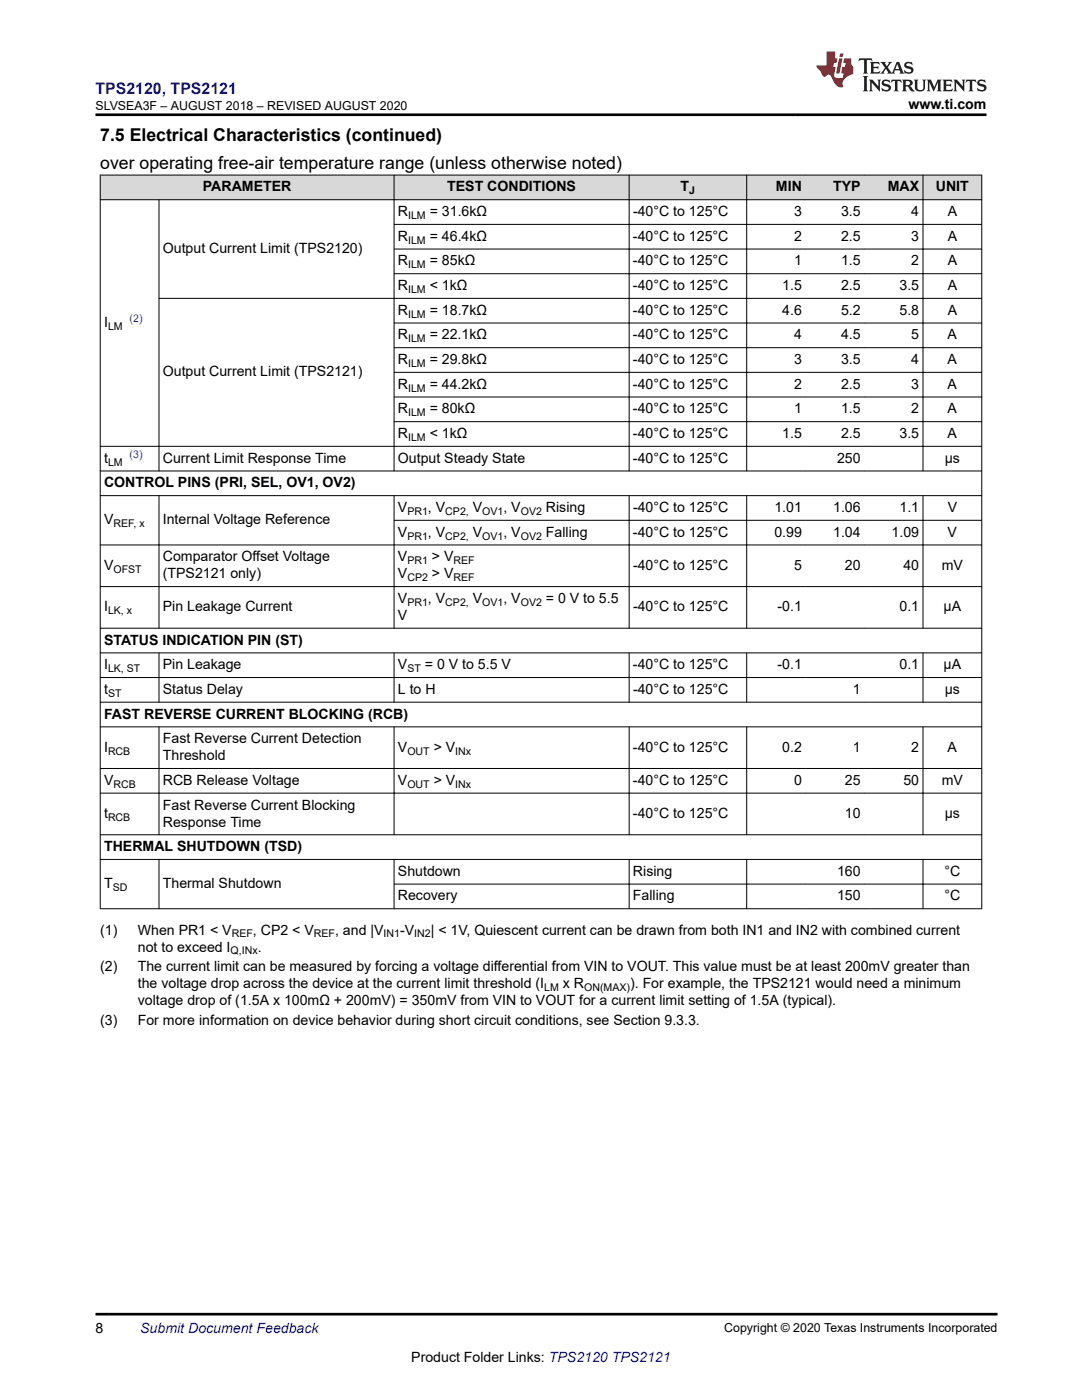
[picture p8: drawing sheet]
<svg xmlns="http://www.w3.org/2000/svg" width="216mm" height="279mm" viewBox="0 0 216 279" stroke-linecap="round" stroke-linejoin="round" font-family="sans-serif">
<defs><g id="words">
<g font-size="3.5">
<text x="20" y="28.1">7.5 Electrical Characteristics (continued)</text>
<text x="20" y="33.8">over operating free-air temperature range (unless otherwise noted)</text>
</g>
<text font-size="3.2" fill="#00f" x="19" y="18.7">TPS2120, TPS2121</text>
<g font-size="2.8">
<text x="181.3" y="21.8">www.ti.com</text>
<text x="40.5" y="38.2">PARAMETER</text>
<text x="89.2" y="38.2">TEST CONDITIONS</text>
<text x="135.8" y="38.2">T</text>
<text x="154.8" y="38.2">MIN</text>
<text x="166.3" y="38.2">TYP</text>
<text x="177.1" y="38.2">MAX</text>
<text x="186.7" y="38.2">UNIT</text>
<text x="79.4" y="43.1">R</text>
<text x="85.8" y="43.1">= 31.6kΩ</text>
<text x="126.3" y="43.1">-40°C to 125°C</text>
<text x="158.4" y="43.1">3</text>
<text x="167.8" y="43.1">3.5</text>
<text x="181.8" y="43.1">4</text>
<text x="189.1" y="43.1">A</text>
<text x="32.5" y="50.5">Output Current Limit (TPS2120)</text>
<text x="79.4" y="53">R</text>
<text x="79.4" y="48.1">R</text>
<text x="85.8" y="48.1">= 46.4kΩ</text>
<text x="85.8" y="53">= 85kΩ</text>
<text x="126.3" y="48.1">-40°C to 125°C</text>
<text x="126.3" y="53">-40°C to 125°C</text>
<text x="158.4" y="48.1">2</text>
<text x="158.4" y="53">1</text>
<text x="167.8" y="48.1">2.5</text>
<text x="167.8" y="53">1.5</text>
<text x="181.8" y="48.1">3</text>
<text x="181.8" y="53">2</text>
<text x="189.1" y="48.1">A</text>
<text x="189.1" y="53">A</text>
<text x="79.4" y="57.9">R</text>
<text x="85.8" y="57.9">&lt; 1kΩ</text>
<text x="126.3" y="57.9">-40°C to 125°C</text>
<text x="156.1" y="57.9">1.5</text>
<text x="167.8" y="57.9">2.5</text>
<text x="179.5" y="57.9">3.5</text>
<text x="189.1" y="57.9">A</text>
<text x="20.8" y="65.3">I</text>
<text x="79.4" y="62.8">R</text>
<text x="85.8" y="62.8">= 18.7kΩ</text>
<text x="126.3" y="62.8">-40°C to 125°C</text>
<text x="156.1" y="62.8">4.6</text>
<text x="167.8" y="62.8">5.2</text>
<text x="179.5" y="62.8">5.8</text>
<text x="189.1" y="62.8">A</text>
<text x="79.4" y="67.7">R</text>
<text x="85.7" y="67.7">= 22.1kΩ</text>
<text x="126.3" y="67.7">-40°C to 125°C</text>
<text x="158.4" y="67.7">4</text>
<text x="167.8" y="67.7">4.5</text>
<text x="181.8" y="67.7">5</text>
<text x="189.1" y="67.7">A</text>
<text x="32.5" y="75.1">Output Current Limit (TPS2121)</text>
<text x="79.4" y="72.7">R</text>
<text x="79.4" y="77.6">R</text>
<text x="85.7" y="72.7">= 29.8kΩ</text>
<text x="85.7" y="77.6">= 44.2kΩ</text>
<text x="126.3" y="72.7">-40°C to 125°C</text>
<text x="126.3" y="77.6">-40°C to 125°C</text>
<text x="158.4" y="72.7">3</text>
<text x="158.4" y="77.6">2</text>
<text x="167.8" y="72.7">3.5</text>
<text x="167.8" y="77.6">2.5</text>
<text x="181.8" y="72.7">4</text>
<text x="181.8" y="77.6">3</text>
<text x="189.1" y="72.7">A</text>
<text x="189.1" y="77.6">A</text>
<text x="79.4" y="82.5">R</text>
<text x="85.7" y="82.5">= 80kΩ</text>
<text x="126.3" y="82.5">-40°C to 125°C</text>
<text x="158.4" y="82.5">1</text>
<text x="167.8" y="82.5">1.5</text>
<text x="181.8" y="82.5">2</text>
<text x="189.1" y="82.5">A</text>
<text x="79.4" y="87.4">R</text>
<text x="85.7" y="87.4">&lt; 1kΩ</text>
<text x="126.3" y="87.4">-40°C to 125°C</text>
<text x="156.1" y="87.4">1.5</text>
<text x="167.8" y="87.4">2.5</text>
<text x="179.5" y="87.4">3.5</text>
<text x="189.1" y="87.4">A</text>
<text x="20.8" y="92.3">t</text>
<text x="32.5" y="92.3">Current Limit Response Time</text>
<text x="79.4" y="92.3">Output Steady State</text>
<text x="126.3" y="92.3">-40°C to 125°C</text>
<text x="167" y="92.3">250</text>
<text x="188.5" y="92.3">µs</text>
<text x="20.8" y="97.3">CONTROL PINS (PRI, SEL, OV1, OV2)</text>
<text x="20.8" y="104.7">V</text>
<text x="32.5" y="104.7">Internal Voltage Reference</text>
<text x="79.4" y="102.2">V</text>
<text x="79.4" y="107.1">V</text>
<text x="85.4" y="102.2">, V</text>
<text x="85.4" y="107.1">, V</text>
<text x="94.3" y="102.2">V</text>
<text x="94.3" y="107.1">V</text>
<text x="100.5" y="107.1">, V</text>
<text x="100.5" y="102.2">, V</text>
<text x="108.9" y="107.1">Falling</text>
<text x="108.9" y="102.2">Rising</text>
<text x="126.3" y="107.1">-40°C to 125°C</text>
<text x="126.3" y="102.2">-40°C to 125°C</text>
<text x="154.5" y="107.1">0.99</text>
<text x="154.5" y="102.2">1.01</text>
<text x="166.2" y="107.1">1.04</text>
<text x="166.2" y="102.2">1.06</text>
<text x="177.9" y="107.1">1.09</text>
<text x="179.5" y="102.2">1.1</text>
<text x="189.1" y="107.1">V</text>
<text x="189.1" y="102.2">V</text>
<text x="20.8" y="113.7">V</text>
<text x="32.5" y="112">Comparator Offset Voltage</text>
<text x="79.4" y="112">V</text>
<text x="86.2" y="112">&gt; V</text>
<text x="126.3" y="113.7">-40°C to 125°C</text>
<text x="158.4" y="113.7">5</text>
<text x="168.6" y="113.7">20</text>
<text x="180.3" y="113.7">40</text>
<text x="187.9" y="113.7">mV</text>
<text x="32.5" y="115.4">(TPS2121 only)</text>
<text x="79.4" y="115.4">V</text>
<text x="86.2" y="115.4">&gt; V</text>
<text x="20.8" y="122">I</text>
<text x="32.5" y="122">Pin Leakage Current</text>
<text x="79.4" y="120.3">V</text>
<text x="79.4" y="123.7">V</text>
<text x="85.4" y="120.3">, V</text>
<text x="94.3" y="120.3">V</text>
<text x="100.5" y="120.3">, V</text>
<text x="108.9" y="120.3">= 0 V to 5.5</text>
<text x="126.3" y="122">-40°C to 125°C</text>
<text x="155.2" y="122">-0.1</text>
<text x="179.5" y="122">0.1</text>
<text x="188.3" y="122">µA</text>
<text x="20.8" y="128.6">STATUS INDICATION PIN (ST)</text>
<text x="20.8" y="133.6">I</text>
<text x="32.5" y="133.6">Pin Leakage</text>
<text x="79.4" y="133.6">V</text>
<text x="84.8" y="133.6">= 0 V to 5.5 V</text>
<text x="126.3" y="133.6">-40°C to 125°C</text>
<text x="155.2" y="133.6">-0.1</text>
<text x="179.5" y="133.6">0.1</text>
<text x="188.3" y="133.6">µA</text>
<text x="20.8" y="138.5">t</text>
<text x="20.8" y="143.4">FAST REVERSE CURRENT BLOCKING (RCB)</text>
<text x="32.5" y="138.5">Status Delay</text>
<text x="79.4" y="138.5">L to H</text>
<text x="126.3" y="138.5">-40°C to 125°C</text>
<text x="170.2" y="138.5">1</text>
<text x="188.5" y="138.5">µs</text>
<text x="32.5" y="148.3">Fast Reverse Current Detection</text>
<text x="20.8" y="150">I</text>
<text x="32.5" y="151.7">Threshold</text>
<text x="79.4" y="150">V</text>
<text x="86.5" y="150">&gt; V</text>
<text x="126.3" y="150">-40°C to 125°C</text>
<text x="156.1" y="150">0.2</text>
<text x="170.2" y="150">1</text>
<text x="181.8" y="150">2</text>
<text x="189.1" y="150">A</text>
<text x="20.8" y="156.6">V</text>
<text x="32.5" y="161.6">Fast Reverse Current Blocking</text>
<text x="32.5" y="156.6">RCB Release Voltage</text>
<text x="79.4" y="156.6">V</text>
<text x="86.5" y="156.6">&gt; V</text>
<text x="126.3" y="156.6">-40°C to 125°C</text>
<text x="158.4" y="156.6">0</text>
<text x="168.6" y="156.6">25</text>
<text x="180.3" y="156.6">50</text>
<text x="187.9" y="156.6">mV</text>
<text x="20.8" y="163.3">t</text>
<text x="32.5" y="164.9">Response Time</text>
<text x="126.3" y="163.3">-40°C to 125°C</text>
<text x="168.6" y="163.3">10</text>
<text x="188.5" y="163.3">µs</text>
<text x="20.8" y="169.9">THERMAL SHUTDOWN (TSD)</text>
<text x="20.8" y="177.3">T</text>
<text x="32.5" y="177.3">Thermal Shutdown</text>
<text x="79.4" y="174.8">Shutdown</text>
<text x="79.4" y="179.7">Recovery</text>
<text x="126.3" y="174.8">Rising</text>
<text x="126.3" y="179.7">Falling</text>
<text x="167" y="174.8">160</text>
<text x="167" y="179.7">150</text>
<text x="188.5" y="174.8">°C</text>
<text x="188.5" y="179.7">°C</text>
<text x="20" y="186.5">(1)</text>
<text x="27.5" y="189.9">not to exceed I</text>
<text x="27.5" y="186.5">When PR1 &lt; V</text>
<text x="50.5" y="186.5">, CP2 &lt; V</text>
<text x="51.4" y="189.9">.</text>
<text x="66.9" y="186.5">, and |V</text>
<text x="79.8" y="186.5">-V</text>
<text x="86" y="186.5">| &lt; 1V, Quiescent current can be drawn from both IN1 and IN2 with combined current</text>
<text x="20" y="193.8">(2)</text>
<text x="27.5" y="197.2">the voltage drop across the device at the current limit threshold (I</text>
<text x="27.5" y="193.8">The current limit can be measured by forcing a voltage differential from VIN to VOUT. This value must be at least 200mV greater than</text>
<text x="112.3" y="197.2">x R</text>
<text x="125.7" y="197.2">). For example, the TPS2121 would need a minimum</text>
<text x="27.5" y="200.6">voltage drop of (1.5A x 100mΩ + 200mV) = 350mV from VIN to VOUT for a current limit setting of 1.5A (typical).</text>
<text x="20" y="204.5">(3)</text>
<text x="27.5" y="204.5">For more information on device behavior during short circuit conditions, see Section 9.3.3.</text>
<text x="19" y="266.1">8</text>
<text x="82.1" y="271.7">Product Folder Links: TPS2120 TPS2121</text>
</g>
<text font-size="2.8" fill="#00f" x="28" y="266.1">Submit Document Feedback</text>
<g font-size="2.5">
<text x="19.1" y="21.9">SLVSEA3F – AUGUST 2018 – REVISED AUGUST 2020</text>
<text x="144.5" y="265.8">Copyright © 2020 Texas Instruments Incorporated</text>
</g>
<g font-size="2.1">
<text x="137.5" y="38.8">J</text>
<text x="81.4" y="43.7">ILM</text>
<text x="81.4" y="48.6">ILM</text>
<text x="81.4" y="53.5">ILM</text>
<text x="81.4" y="58.5">ILM</text>
<text x="21.6" y="65.8">LM</text>
<text x="81.4" y="63.4">ILM</text>
<text x="81.4" y="68.3">ILM</text>
<text x="81.4" y="73.2">ILM</text>
<text x="81.4" y="78.1">ILM</text>
<text x="81.4" y="83.1">ILM</text>
<text x="81.4" y="88">ILM</text>
<text x="21.6" y="92.9">LM</text>
<text x="22.6" y="105.2">REF, x</text>
<text x="81.3" y="102.8">PR1</text>
<text x="81.3" y="107.7">PR1</text>
<text x="88.9" y="102.8">CP2,</text>
<text x="88.9" y="107.7">CP2,</text>
<text x="96.2" y="107.7">OV1</text>
<text x="96.2" y="102.8">OV1</text>
<text x="103.9" y="107.7">OV2</text>
<text x="103.9" y="102.8">OV2</text>
<text x="81.3" y="112.6">PR1</text>
<text x="90.5" y="112.6">REF</text>
<text x="22.6" y="114.3">OFST</text>
<text x="81.3" y="116">CP2</text>
<text x="90.5" y="116">REF</text>
<text x="21.6" y="122.6">LK, x</text>
<text x="81.3" y="120.9">PR1</text>
<text x="88.9" y="120.9">CP2,</text>
<text x="96.2" y="120.9">OV1</text>
<text x="103.9" y="120.9">OV2</text>
<text x="21.6" y="134.1">LK, ST</text>
<text x="81.3" y="134.1">ST</text>
<text x="21.6" y="139.1">ST</text>
<text x="21.6" y="150.6">RCB</text>
<text x="81.3" y="150.6">OUT</text>
<text x="90.9" y="150.6">INx</text>
<text x="22.6" y="157.2">RCB</text>
<text x="81.3" y="157.2">OUT</text>
<text x="90.8" y="157.2">INx</text>
<text x="21.6" y="163.8">RCB</text>
<text x="22.5" y="177.8">SD</text>
<text x="46" y="190.5">Q,INx</text>
<text x="46.2" y="187.1">REF</text>
<text x="62.6" y="187.1">REF</text>
<text x="76.5" y="187.1">IN1</text>
<text x="82.7" y="187.1">IN2</text>
<text x="108.6" y="197.8">LM</text>
<text x="116.6" y="197.8">ON(MAX)</text>
</g>
<g font-size="2.1" fill="#00f">
<text x="25.9" y="64.3">(2)</text>
<text x="25.9" y="91.4">(3)</text>
</g>
</g></defs>
<g fill="#d8d8d8">
<path d="M20 34.9h175.9v5h-175.9z" fill-rule="evenodd"/>
<path d="M20.1 35h58.5v4.8h-58.5z" fill-rule="evenodd"/>
<path d="M78.7 35h46.8v4.8h-46.8z" fill-rule="evenodd"/>
<path d="M125.6 35h23.3v4.8h-23.3z" fill-rule="evenodd"/>
<path d="M149.1 35h11.6v4.8h-11.6z" fill-rule="evenodd"/>
<path d="M160.7 35h11.7v4.8h-11.7z" fill-rule="evenodd"/>
<path d="M172.4 35h11.7v4.8h-11.7z" fill-rule="evenodd"/>
<path d="M184.2 35h11.6v4.8h-11.6z" fill-rule="evenodd"/>
</g>
<g fill="none" stroke="#000" stroke-width=".2">
<path d="M19.9 34.9h176.1M19.9 39.9h176.1M20 34.9v146.5M31.7 39.8v54.3M78.6 34.9v59.2M125.5 34.9v59.2M149 34.9v59.2M184.2 34.9v59.2M195.9 34.9v146.5M31.7 59.5h164.3M78.6 44.8h117.4M78.6 49.7h117.4"/>
<path d="M78.6 54.6h117.4M78.6 64.5h117.4M78.6 69.4h117.4M78.6 74.3h117.4M78.6 79.2h117.4M19.9 89.1h176.1M19.9 94h176.1M19.9 98.9h176.1M31.7 98.9v26.5M78.6 84.2h117.4M78.6 98.9v26.5M125.5 98.9v26.5"/>
<path d="M149 98.9v26.5M184.2 98.9v26.5M19.9 108.8h176.1M19.9 117.1h176.1M78.6 103.8h117.4M19.9 125.4h176.1M19.9 130.3h176.1M19.9 135.2h176.1M31.7 130.2v10M78.6 130.2v10M125.5 130.2v10M149 130.2v10"/>
<path d="M184.2 130.2v10M19.9 140.1h176.1M19.9 145.1h176.1M19.9 153.4h176.1M19.9 158.3h176.1M31.7 145v21.7M78.6 145v21.7M125.5 145v21.7M149 145v21.7M184.2 145v21.7M19.9 166.6h176.1M19.9 171.5h176.1"/>
<path d="M31.7 171.5v9.9M78.6 176.4h117.4M78.6 171.5v9.9M125.5 171.5v9.9M149 171.5v9.9M184.2 171.5v9.9M19.9 181.4h176.1"/>
</g>
<path d="M171.5 11.6l-.2 .6 .5-.2h.6v.1v2.2l-.2 .4h1l-.2-.4v-2.2v-.1h.5l.6 .2-.2-.6zM173.6 12.4l.2 .3v1.6l-.2 .4h1.9l.1-.6a1.08 1.08 0 0 1-1.3 .2v-.7h.6l.4 .2v-.7l-.4 .2h-.6v-.5l.2-.2a1 1 0 0 1 1 .3l-.1-.5zM175.7 12.4l.9 1.1-1 1.2h.9l-.2-.2 .5-.8 .4 .8-.2 .2h1.6l-.2-.2 .2-.5h.9l.1 .5-.1 .2h.9l-.2-.4-.8-1.9h-.5l-.9 2.1-.9-1.1 .9-1h-.8l.2 .2-.4 .6-.4-.6 .2-.2zM179 12.8l.4 1h-.7zM180.7 12.5a.65 .65 0 0 0-.2 .7 .65 .65 0 0 0 .6 .5l.6 .1 .1 .3a.79 .79 0 0 1-.7 .4 .79 .79 0 0 1-.7-.5l.1 .7 .2-.1a.93 .93 0 0 0 1.1 0 .93 .93 0 0 0 .4-.9 1.46 1.46 0 0 0-1.2-.6l-.1-.3a1.09 1.09 0 0 1 1.2 .2l-.2-.6-.1 .1-.5-.2zM172.2 15.2l.2 .4v2.2l-.2 .4h1l-.2-.4v-2.2l.2-.4zM173.4 15.9l.2 .4v1.5l-.2 .4h.8l-.3-.4 .1-1.3 1.6 1.8v-2l.2-.4h-.7l.1 .2 .1 1.1-1.2-1.3zM176.2 16a.65 .65 0 0 0-.2 .8 .65 .65 0 0 0 .6 .4l.6 .2 .1 .2a.79 .79 0 0 1-.7 .4 .79 .79 0 0 1-.7-.5l.1 .7 .2-.1a.93 .93 0 0 0 1.1 .1 .93 .93 0 0 0 .4-1 1.46 1.46 0 0 0-1.2-.5l-.1-.4a1.09 1.09 0 0 1 1.2 .2l-.1-.6-.2 .1-.5-.1zM177.9 15.9l-.1 .6a.63 .63 0 0 1 .8-.3v1.6l-.3 .4h1l-.2-.4v-1.6a.66 .66 0 0 1 .8 .3l-.1-.6zM180 15.9l.2 .4v1.5l-.2 .4h1l-.2-.2-.1-.7h.5l.1 .2a.79 .79 0 0 0 1.2 .6l-1-.9a.61 .61 0 0 0 .6-.6 .61 .61 0 0 0-.5-.7zM180.8 16.2h.1a.47 .47 0 0 1 .5 .1 .47 .47 0 0 1 .1 .5l-.1 .1-.7 .1zM182.3 15.9l.2 .2a2.27 2.27 0 0 0 .4 2 1.04 1.04 0 0 0 1.7-.7v-1.3l.2-.2h-.8l.2 .4v1.1a.6 .6 0 0 1-.6 .6 .6 .6 0 0 1-.6-.6v-1.1l.3-.4zM184.9 15.9l.2 .4v1.5l-.2 .4h.8l-.3-.4v-1.4l.9 1.9 .9-1.9v1.4l-.3 .4h1l-.2-.4v-1.5l.2-.4h-.8l-.7 1.5-.6-1.5zM188.1 15.9l.2 .4v1.5l-.2 .4h1.9l.1-.6a1.09 1.09 0 0 1-1.3 .2v-.7h.6l.4 .2v-.6l-.4 .2h-.6v-.6l.2-.1a1.01 1.01 0 0 1 1 .3l-.1-.6zM190.2 15.9l.3 .4v1.5l-.3 .4h.8l-.2-.4v-1.3l1.6 1.8v-2l.2-.4h-.7l.2 .2v1.1l-1.2-1.3zM192.8 15.9l-.1 .6a.63 .63 0 0 1 .8-.3v1.6l-.3 .4h1l-.2-.4v-1.6a.66 .66 0 0 1 .8 .3l-.1-.6zM195.2 16a.65 .65 0 0 0-.2 .8 .65 .65 0 0 0 .6 .4l.6 .2 .2 .2a.79 .79 0 0 1-.7 .4 .79 .79 0 0 1-.7-.5l.1 .7 .2-.1a.93 .93 0 0 0 1 .1 .93 .93 0 0 0 .5-1 1.46 1.46 0 0 0-1.3-.5v-.4a1.09 1.09 0 0 1 1.2 .2l-.2-.6-.2 .1-.5-.1z" fill="#231f20"/>
<path d="M164.9 10.3v2.7h-2l.1 .4 .8 1a.95 .95 0 0 0 1 .9 .59 .59 0 0 1 .5-.4 .59 .59 0 0 1 .5 .3l.4 .8a1.59 1.59 0 0 0 2.1 1.4 1.61 1.61 0 0 1 1-2.3l1-.3-.1-1.5a1.59 1.59 0 0 1-.3-1.7h-1.5l-.2 .9h.6l-.2 .9h-.5l-.2 .9v.3l.4 .1-.1 .9h-.7a.73 .73 0 0 1-1-.7l.3-1.5h-.5l.1-.9h.5l.2-.9h-.5v-1.3zM167.4 11.6l-.6 3.1h.7l.6-3.1zM167.6 10.7l-.1 .6h.7l.1-.6z" fill="#ed1c24"/>
<path d="M19 22.9h177.8M19 262.3h180" fill="none" stroke="#000" stroke-width=".53"/>
<use href="#words"/>
</svg>
